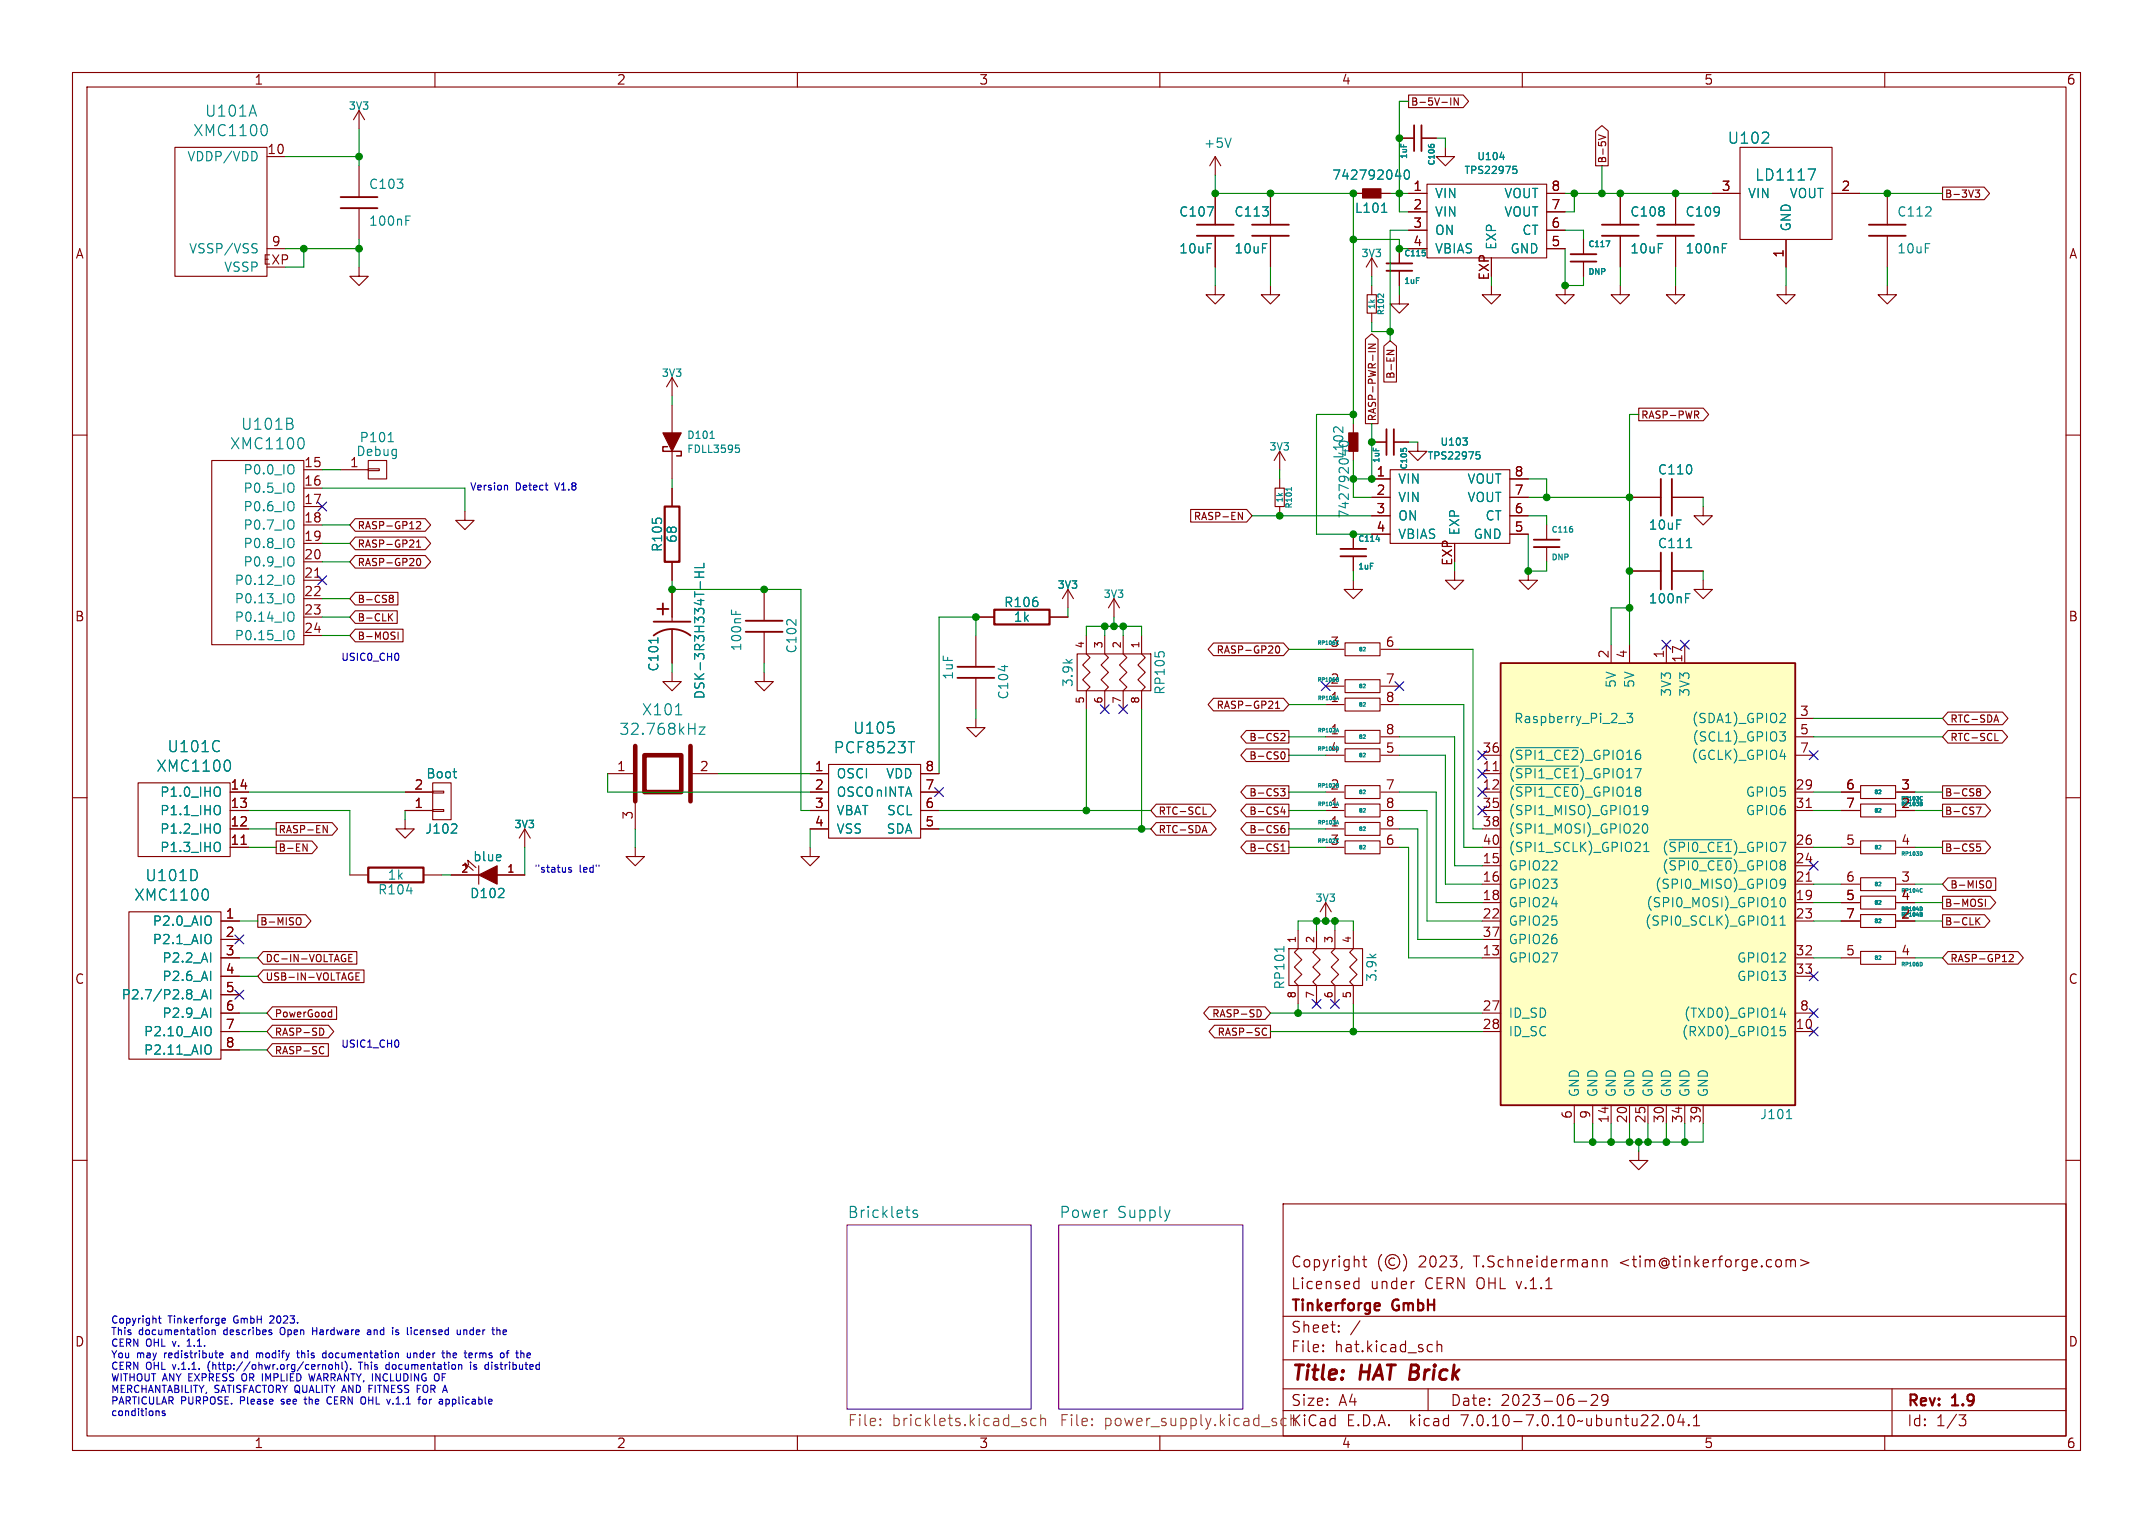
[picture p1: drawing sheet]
<svg xmlns="http://www.w3.org/2000/svg" width="297mm" height="210mm" viewBox="0 0 297 210" stroke-linecap="round" stroke-linejoin="round" font-family="sans-serif">
<defs><g id="words">
<g font-size="2.8" fill="#840000">
<text x="90" y="85.2">+</text>
<text x="178" y="190.9">Title:</text>
<text x="187.7" y="190.9">HAT Brick</text>
</g>
<g font-size="2.1" fill="#008484">
<text x="28.2" y="16.3">U101A</text>
<text x="26.6" y="19">XMC1100</text>
<text x="238.2" y="20">U102</text>
<text x="242" y="25.1">LD1117</text>
<text x="33.2" y="59.5">U101B</text>
<text x="31.6" y="62.2">XMC1100</text>
<text x="85.3" y="101.5">32.768kHz</text>
<text x="88.5" y="98.9">X101</text>
<text x="117.6" y="101.4">U105</text>
<text x="21.5" y="106.6">XMC1100</text>
<text x="23" y="103.9">U101C</text>
<text x="114.9" y="104.1">PCF8523T</text>
<text x="18.4" y="124.4">XMC1100</text>
<text x="20" y="121.7">U101D</text>
<text x="116.8" y="168.1">Bricklets</text>
<text x="146" y="168.1">Power</text>
<text x="154.1" y="168.1">Supply</text>
</g>
<g font-size="2.1" fill="#840000">
<text x="178" y="178">Licensed</text>
<text x="178" y="175">Copyright</text>
<text x="189" y="178">under</text>
<text x="195.7" y="175">2023,</text>
<text x="196.6" y="178">CERN OHL v.1.1</text>
<text x="203.5" y="175">T.Schneidermann</text>
<text x="223.7" y="175">&lt;tim@tinkerforge.com&gt;</text>
<text x="178" y="184">Sheet:</text>
<text x="178" y="181.2">Tinkerforge</text>
<text x="192.2" y="181.2">GmbH</text>
<text x="178" y="186.7">File:</text>
<text x="184.1" y="186.7">hat.kicad_sch</text>
<text x="178" y="194.1">Size:</text>
<text x="184.7" y="194.1">A4</text>
<text x="185.7" y="196.9">E.D.A.</text>
<text x="194.6" y="196.9">kicad</text>
<text x="200" y="194.1">Date:</text>
<text x="201.8" y="196.9">7.0.10-7.0.10~ubuntu22.04.1</text>
<text x="207" y="194.1">2023-06-29</text>
<text x="263" y="194.3">Rev:</text>
<text x="263" y="196.9">Id:</text>
<text x="267.1" y="196.9">1/3</text>
<text x="269.4" y="194.3">1.9</text>
</g>
<g font-size="2.1" fill="#848400">
<text x="116.8" y="197">File:</text>
<text x="123" y="197">bricklets.kicad_sch</text>
<text x="146" y="197">File:</text>
<text x="152.2" y="197">power_supply.kicad_sch</text>
<text x="178" y="196.9">KiCad</text>
</g>
<g font-size="1.8" fill="#840000">
<text x="35" y="11.9">1</text>
<text x="85" y="11.9">2</text>
<text x="135" y="11.9">3</text>
<text x="185" y="11.9">4</text>
<text x="235" y="11.9">5</text>
<text x="285" y="11.9">6</text>
<text x="36.8" y="21.3">10</text>
<text x="194.9" y="26.4">1</text>
<text x="194.9" y="29">2</text>
<text x="213.9" y="29">7</text>
<text x="213.9" y="26.4">8</text>
<text x="237.4" y="26.4">3</text>
<text x="253.9" y="26.4">2</text>
<text x="10.3" y="35.9">A</text>
<text x="37.4" y="34">9</text>
<text x="194.9" y="31.5">3</text>
<text x="194.9" y="34">4</text>
<text x="213.9" y="34">5</text>
<text x="213.9" y="31.5">6</text>
<text x="246.1" y="35.6" transform="rotate(-90 246.1 35.6)">1</text>
<text x="285.3" y="35.9">A</text>
<text x="36.2" y="36.6">EXP</text>
<text x="205.5" y="38.7" transform="rotate(-90 205.5 38.7)">EXP</text>
<text x="41.9" y="64.5">15</text>
<text x="48.2" y="64.5">1</text>
<text x="189.8" y="65.8">1</text>
<text x="208.8" y="65.8">8</text>
<text x="41.9" y="67.1">16</text>
<text x="41.9" y="69.6">17</text>
<text x="189.8" y="68.3">2</text>
<text x="189.8" y="70.9">3</text>
<text x="208.8" y="70.9">6</text>
<text x="208.8" y="68.3">7</text>
<text x="41.9" y="72.1">18</text>
<text x="41.9" y="74.7">19</text>
<text x="41.9" y="77.2">20</text>
<text x="189.8" y="73.4">4</text>
<text x="208.8" y="73.4">5</text>
<text x="41.9" y="79.8">21</text>
<text x="41.9" y="82.3">22</text>
<text x="200.4" y="78.1" transform="rotate(-90 200.4 78.1)">EXP</text>
<text x="10.3" y="85.9">B</text>
<text x="41.9" y="84.8">23</text>
<text x="41.9" y="87.4">24</text>
<text x="191.1" y="89.3">6</text>
<text x="285.3" y="85.9">B</text>
<text x="191.1" y="94.4">7</text>
<text x="222" y="90.9" transform="rotate(-90 222 90.9)">2</text>
<text x="224.5" y="90.9" transform="rotate(-90 224.5 90.9)">4</text>
<text x="229.6" y="90.9" transform="rotate(-90 229.6 90.9)">1</text>
<text x="232.2" y="91.5" transform="rotate(-90 232.2 91.5)">17</text>
<text x="191.1" y="101.3">8</text>
<text x="191.1" y="96.9">8</text>
<text x="248.2" y="98.8">3</text>
<text x="248.2" y="101.3">5</text>
<text x="85" y="106.4">1</text>
<text x="96.4" y="106.4">2</text>
<text x="112.3" y="106.4">1</text>
<text x="127.6" y="106.4">8</text>
<text x="191.1" y="103.9">5</text>
<text x="204.4" y="106.4">11</text>
<text x="204.4" y="103.9">36</text>
<text x="248.2" y="103.9">7</text>
<text x="31.7" y="111.5">13</text>
<text x="31.7" y="109">14</text>
<text x="57.1" y="111.5">1</text>
<text x="57.1" y="109">2</text>
<text x="87.4" y="113.1" transform="rotate(-90 87.4 113.1)">3</text>
<text x="112.3" y="109">2</text>
<text x="112.3" y="111.5">3</text>
<text x="127.6" y="111.5">6</text>
<text x="127.6" y="109">7</text>
<text x="191.1" y="111.5">8</text>
<text x="191.1" y="109">7</text>
<text x="204.4" y="109">12</text>
<text x="204.4" y="111.5">35</text>
<text x="247.6" y="109">29</text>
<text x="247.6" y="111.5">31</text>
<text x="254.6" y="109">6</text>
<text x="254.6" y="111.5">7</text>
<text x="262.2" y="109">3</text>
<text x="262.2" y="111.5">2</text>
<text x="31.7" y="116.6">11</text>
<text x="31.7" y="114">12</text>
<text x="112.3" y="114">4</text>
<text x="127.6" y="114">5</text>
<text x="191.1" y="114">8</text>
<text x="191.1" y="116.6">6</text>
<text x="204.4" y="119.1">15</text>
<text x="204.4" y="114">38</text>
<text x="204.4" y="116.6">40</text>
<text x="247.6" y="119.1">24</text>
<text x="247.6" y="116.6">26</text>
<text x="254.6" y="116.6">5</text>
<text x="262.2" y="116.6">4</text>
<text x="204.4" y="121.7">16</text>
<text x="204.4" y="124.2">18</text>
<text x="247.6" y="124.2">19</text>
<text x="247.6" y="121.7">21</text>
<text x="254.6" y="121.7">6</text>
<text x="254.6" y="124.2">5</text>
<text x="262.2" y="121.7">3</text>
<text x="262.2" y="124.2">4</text>
<text x="31" y="126.7">1</text>
<text x="31" y="129.3">2</text>
<text x="31" y="131.8">3</text>
<text x="204.4" y="131.8">13</text>
<text x="204.4" y="126.7">22</text>
<text x="204.4" y="129.3">37</text>
<text x="247.6" y="126.7">23</text>
<text x="247.6" y="131.8">32</text>
<text x="254.6" y="126.7">7</text>
<text x="254.6" y="131.8">5</text>
<text x="262.2" y="131.8">4</text>
<text x="10.3" y="135.9">C</text>
<text x="31" y="134.4">4</text>
<text x="31" y="136.9">5</text>
<text x="247.6" y="134.4">33</text>
<text x="285.3" y="135.9">C</text>
<text x="31" y="139.4">6</text>
<text x="31" y="142">7</text>
<text x="204.4" y="139.4">27</text>
<text x="204.4" y="142">28</text>
<text x="247.6" y="142">10</text>
<text x="248.2" y="139.4">8</text>
<text x="31" y="144.5">8</text>
<text x="216.9" y="154.4" transform="rotate(-90 216.9 154.4)">6</text>
<text x="219.5" y="154.4" transform="rotate(-90 219.5 154.4)">9</text>
<text x="222" y="155" transform="rotate(-90 222 155)">14</text>
<text x="224.5" y="155" transform="rotate(-90 224.5 155)">20</text>
<text x="227.1" y="155" transform="rotate(-90 227.1 155)">25</text>
<text x="229.6" y="155" transform="rotate(-90 229.6 155)">30</text>
<text x="232.2" y="155" transform="rotate(-90 232.2 155)">34</text>
<text x="234.7" y="155" transform="rotate(-90 234.7 155)">39</text>
<text x="10.3" y="185.9">D</text>
<text x="285.3" y="185.9">D</text>
<text x="35" y="199.9">1</text>
<text x="85" y="199.9">2</text>
<text x="135" y="199.9">3</text>
<text x="185" y="199.9">4</text>
<text x="235" y="199.9">5</text>
<text x="285" y="199.9">6</text>
</g>
<g font-size="1.8" fill="#008484">
<text x="25.8" y="22.5">VDDP/VDD</text>
<text x="166" y="20.6">+5V</text>
<text x="50.8" y="26.3">C103</text>
<text x="183.7" y="25">742792040</text>
<text x="186.8" y="29.6">L101</text>
<text x="197.9" y="27.5">VIN</text>
<text x="207.4" y="27.5">VOUT</text>
<text x="241" y="27.5">VIN</text>
<text x="246.8" y="27.5">VOUT</text>
<text x="26" y="35.2">VSSP/VSS</text>
<text x="50.8" y="31.3">100nF</text>
<text x="162.6" y="30.1">C107</text>
<text x="162.6" y="35.2">10uF</text>
<text x="170.2" y="30.1">C113</text>
<text x="170.2" y="35.2">10uF</text>
<text x="197.9" y="30.1">VIN</text>
<text x="197.9" y="32.6">ON</text>
<text x="197.9" y="35.2">VBIAS</text>
<text x="206.6" y="34.5" transform="rotate(-90 206.6 34.5)">EXP</text>
<text x="207.4" y="30.1">VOUT</text>
<text x="208.3" y="35.2">GND</text>
<text x="209.9" y="32.6">CT</text>
<text x="224.8" y="30.1">C108</text>
<text x="224.8" y="35.2">10uF</text>
<text x="232.4" y="30.1">C109</text>
<text x="232.4" y="35.2">100nF</text>
<text x="247.2" y="32" transform="rotate(-90 247.2 32)">GND</text>
<text x="261.6" y="30.1">C112</text>
<text x="261.6" y="35.2">10uF</text>
<text x="30.8" y="37.7">VSSP</text>
<text x="33.5" y="65.6">P0.0_IO</text>
<text x="49.1" y="63.1">Debug</text>
<text x="49.5" y="61.2">P101</text>
<text x="185.5" y="63.4" transform="rotate(-90 185.5 63.4)">L102</text>
<text x="228.6" y="65.6">C110</text>
<text x="33.5" y="68.2">P0.5_IO</text>
<text x="33.5" y="70.7">P0.6_IO</text>
<text x="192.8" y="66.9">VIN</text>
<text x="192.8" y="69.4">VIN</text>
<text x="192.8" y="72">ON</text>
<text x="202.3" y="69.4">VOUT</text>
<text x="202.3" y="66.9">VOUT</text>
<text x="204.8" y="72">CT</text>
<text x="33.5" y="73.3">P0.7_IO</text>
<text x="33.5" y="75.8">P0.8_IO</text>
<text x="91.5" y="76.2" transform="rotate(-90 91.5 76.2)">R105</text>
<text x="93.6" y="75" transform="rotate(-90 93.6 75)">68</text>
<text x="192.8" y="74.5">VBIAS</text>
<text x="201.5" y="73.9" transform="rotate(-90 201.5 73.9)">EXP</text>
<text x="203.2" y="74.5">GND</text>
<text x="227.3" y="73.3">10uF</text>
<text x="228.6" y="75.8">C111</text>
<text x="32.3" y="80.9">P0.12_IO</text>
<text x="32.3" y="83.4">P0.13_IO</text>
<text x="33.5" y="78.3">P0.9_IO</text>
<text x="138.4" y="83.9">R106</text>
<text x="227.3" y="83.4">100nF</text>
<text x="32.3" y="86">P0.14_IO</text>
<text x="32.3" y="88.5">P0.15_IO</text>
<text x="102.5" y="89.9" transform="rotate(-90 102.5 89.9)">100nF</text>
<text x="139.7" y="86">1k</text>
<text x="183.4" y="89.3">3</text>
<text x="91" y="92.7" transform="rotate(-90 91 92.7)">C101</text>
<text x="110.1" y="90.2" transform="rotate(-90 110.1 90.2)">C102</text>
<text x="131.7" y="93.8" transform="rotate(-90 131.7 93.8)">1uF</text>
<text x="148.2" y="94.8" transform="rotate(-90 148.2 94.8)">3.9k</text>
<text x="160.9" y="95.9" transform="rotate(-90 160.9 95.9)">RP105</text>
<text x="183.4" y="94.4">2</text>
<text x="223.1" y="95" transform="rotate(-90 223.1 95)">5V</text>
<text x="225.7" y="95" transform="rotate(-90 225.7 95)">5V</text>
<text x="97.4" y="96.5" transform="rotate(-90 97.4 96.5)">DSK-3R3H334T-HL</text>
<text x="139.3" y="96.6" transform="rotate(-90 139.3 96.6)">C104</text>
<text x="183.4" y="101.3">1</text>
<text x="183.4" y="96.9">1</text>
<text x="208.8" y="99.9">Raspberry_Pi_2_3</text>
<text x="230.7" y="96.2" transform="rotate(-90 230.7 96.2)">3V3</text>
<text x="233.3" y="96.2" transform="rotate(-90 233.3 96.2)">3V3</text>
<text x="233.3" y="99.9">(SDA1)_GPIO2</text>
<text x="58.7" y="107.5">Boot</text>
<text x="115.3" y="107.5">OSCI</text>
<text x="122.2" y="107.5">VDD</text>
<text x="183.4" y="103.9">4</text>
<text x="208" y="107.5">(~{SPI1_CE1})_GPIO17</text>
<text x="208" y="105">(~{SPI1_CE2})_GPIO16</text>
<text x="233.2" y="105">(GCLK)_GPIO4</text>
<text x="233.4" y="102.5">(SCL1)_GPIO3</text>
<text x="22" y="112.6">P1.1_IHO</text>
<text x="22" y="110.1">P1.0_IHO</text>
<text x="115.3" y="110.1">OSCOnINTA</text>
<text x="115.3" y="112.6">VBAT</text>
<text x="122.3" y="112.6">SCL</text>
<text x="183.4" y="111.5">1</text>
<text x="183.4" y="109">2</text>
<text x="208" y="110.1">(~{SPI1_CE0})_GPIO18</text>
<text x="208" y="112.6">(SPI1_MISO)_GPIO19</text>
<text x="240.7" y="110.1">GPIO5</text>
<text x="240.7" y="112.6">GPIO6</text>
<text x="22" y="117.7">P1.3_IHO</text>
<text x="22" y="115.2">P1.2_IHO</text>
<text x="58.6" y="115.2">J102</text>
<text x="65.2" y="119">blue</text>
<text x="115.3" y="115.2">VSS</text>
<text x="122.2" y="115.2">SDA</text>
<text x="183.4" y="114">1</text>
<text x="183.4" y="116.6">3</text>
<text x="208" y="115.2">(SPI1_MOSI)_GPIO20</text>
<text x="208" y="117.7">(SPI1_SCLK)_GPIO21</text>
<text x="229.2" y="117.7">(~{SPI0_CE1})_GPIO7</text>
<text x="52.1" y="123.5">R104</text>
<text x="53.4" y="121.5">1k</text>
<text x="64.8" y="124.1">D102</text>
<text x="208" y="120.2">GPIO22</text>
<text x="208" y="122.8">GPIO23</text>
<text x="208" y="125.3">GPIO24</text>
<text x="227" y="125.3">(SPI0_MOSI)_GPIO10</text>
<text x="228.2" y="122.8">(SPI0_MISO)_GPIO9</text>
<text x="229.2" y="120.2">(~{SPI0_CE0})_GPIO8</text>
<text x="21" y="127.9">P2.0_AIO</text>
<text x="21" y="130.4">P2.1_AIO</text>
<text x="208" y="127.9">GPIO25</text>
<text x="208" y="130.4">GPIO26</text>
<text x="226.8" y="127.9">(SPI0_SCLK)_GPIO11</text>
<text x="262.2" y="126.7">2</text>
<text x="22.3" y="132.9">P2.2_AI</text>
<text x="22.3" y="135.5">P2.6_AI</text>
<text x="177.4" y="136.5" transform="rotate(-90 177.4 136.5)">RP101</text>
<text x="190.1" y="135.5" transform="rotate(-90 190.1 135.5)">3.9k</text>
<text x="208" y="132.9">GPIO27</text>
<text x="239.5" y="132.9">GPIO12</text>
<text x="239.5" y="135.5">GPIO13</text>
<text x="16.7" y="138">P2.7/P2.8_AI</text>
<text x="19.8" y="143.1">P2.10_AIO</text>
<text x="22.3" y="140.6">P2.9_AI</text>
<text x="208" y="140.6">ID_SD</text>
<text x="208" y="143.1">ID_SC</text>
<text x="231.9" y="143.1">(RXD0)_GPIO15</text>
<text x="232.2" y="140.6">(TXD0)_GPIO14</text>
<text x="19.8" y="145.6">P2.11_AIO</text>
<text x="218" y="151.4" transform="rotate(-90 218 151.4)">GND</text>
<text x="220.6" y="151.4" transform="rotate(-90 220.6 151.4)">GND</text>
<text x="223.1" y="151.4" transform="rotate(-90 223.1 151.4)">GND</text>
<text x="225.7" y="151.4" transform="rotate(-90 225.7 151.4)">GND</text>
<text x="228.2" y="151.4" transform="rotate(-90 228.2 151.4)">GND</text>
<text x="230.7" y="151.4" transform="rotate(-90 230.7 151.4)">GND</text>
<text x="233.3" y="151.4" transform="rotate(-90 233.3 151.4)">GND</text>
<text x="235.8" y="151.4" transform="rotate(-90 235.8 151.4)">GND</text>
<text x="242.7" y="154.5">J101</text>
</g>
<text font-size="1.8" fill="#008400" x="186.3" y="71.6" transform="rotate(-90 186.3 71.6)">742792040</text>
<g font-size="1.4" fill="#008484">
<text x="48" y="15.3">3V3</text>
<text x="203.7" y="22.3">U104</text>
<text x="201.9" y="24.2">TPS22975</text>
<text x="187.7" y="35.7">3V3</text>
<text x="91.2" y="52.2">3V3</text>
<text x="94.7" y="60.7">D101</text>
<text x="94.7" y="62.7">FDLL3595</text>
<text x="175" y="62.3">3V3</text>
<text x="196.8" y="63.6">TPS22975</text>
<text x="198.6" y="61.7">U103</text>
<text x="145.8" y="81.4">3V3</text>
<text x="152.1" y="82.7">3V3</text>
<text x="70.9" y="114.4">3V3</text>
<text x="181.3" y="124.6">3V3</text>
</g>
<g font-size="1.4" fill="#840000">
<text x="194.6" y="14.8">B-5V-IN</text>
<text x="221.8" y="22.6" transform="rotate(-90 221.8 22.6)">B-5V</text>
<text x="268.2" y="27.5">B-3V3</text>
<text x="192.6" y="52.4" transform="rotate(-90 192.6 52.4)">B-EN</text>
<text x="190" y="58.2" transform="rotate(-90 190 58.2)">RASP-PWR-IN</text>
<text x="226.3" y="57.9">RASP-PWR</text>
<text x="164.5" y="71.9">RASP-EN</text>
<text x="49.3" y="75.7">RASP-GP21</text>
<text x="49.3" y="73.2">RASP-GP12</text>
<text x="49.3" y="78.3">RASP-GP20</text>
<text x="49.3" y="83.3">B-CS8</text>
<text x="49.3" y="88.4">B-MOSI</text>
<text x="49.3" y="85.9">B-CLK</text>
<text x="149.6" y="89.5" transform="rotate(-90 149.6 89.5)">4</text>
<text x="152.1" y="89.5" transform="rotate(-90 152.1 89.5)">3</text>
<text x="154.7" y="89.5" transform="rotate(-90 154.7 89.5)">2</text>
<text x="157.2" y="89.5" transform="rotate(-90 157.2 89.5)">1</text>
<text x="167.7" y="90.3">RASP-GP20</text>
<text x="149.6" y="97.1" transform="rotate(-90 149.6 97.1)">5</text>
<text x="152.1" y="97.1" transform="rotate(-90 152.1 97.1)">6</text>
<text x="154.7" y="97.1" transform="rotate(-90 154.7 97.1)">7</text>
<text x="157.2" y="97.1" transform="rotate(-90 157.2 97.1)">8</text>
<text x="167.7" y="97.9">RASP-GP21</text>
<text x="269" y="99.9">RTC-SDA</text>
<text x="172.2" y="102.4">B-CS2</text>
<text x="172.2" y="104.9">B-CS0</text>
<text x="269" y="102.4">RTC-SCL</text>
<text x="159.7" y="112.6">RTC-SCL</text>
<text x="172.2" y="110">B-CS3</text>
<text x="172.2" y="112.6">B-CS4</text>
<text x="268.2" y="110">B-CS8</text>
<text x="268.2" y="112.6">B-CS7</text>
<text x="38.3" y="117.6">B-EN</text>
<text x="38.3" y="115.1">RASP-EN</text>
<text x="159.7" y="115.1">RTC-SDA</text>
<text x="172.2" y="115.1">B-CS6</text>
<text x="172.2" y="117.6">B-CS1</text>
<text x="268.2" y="117.6">B-CS5</text>
<text x="63.5" y="120.4">2</text>
<text x="69.9" y="120.4">1</text>
<text x="268.2" y="125.3">B-MOSI</text>
<text x="269" y="122.7">B-MISO</text>
<text x="35.8" y="127.8">B-MISO</text>
<text x="178.8" y="130.2" transform="rotate(-90 178.8 130.2)">1</text>
<text x="181.4" y="130.2" transform="rotate(-90 181.4 130.2)">2</text>
<text x="183.9" y="130.2" transform="rotate(-90 183.9 130.2)">3</text>
<text x="186.4" y="130.2" transform="rotate(-90 186.4 130.2)">4</text>
<text x="268.2" y="127.8">B-CLK</text>
<text x="36.6" y="135.4">USB-IN-VOLTAGE</text>
<text x="36.6" y="132.9">DC-IN-VOLTAGE</text>
<text x="178.8" y="137.8" transform="rotate(-90 178.8 137.8)">8</text>
<text x="181.4" y="137.8" transform="rotate(-90 181.4 137.8)">7</text>
<text x="183.9" y="137.8" transform="rotate(-90 183.9 137.8)">6</text>
<text x="186.4" y="137.8" transform="rotate(-90 186.4 137.8)">5</text>
<text x="269" y="132.9">RASP-GP12</text>
<text x="37.8" y="140.5">PowerGood</text>
<text x="37.8" y="143">RASP-SD</text>
<text x="167.1" y="140.5">RASP-SD</text>
<text x="167.8" y="143">RASP-SC</text>
<text x="37.8" y="145.6">RASP-SC</text>
</g>
<g font-size="1.4" fill="#0000c2">
<text x="64.8" y="67.7">Version</text>
<text x="71.2" y="67.7">Detect</text>
<text x="76.8" y="67.7">V1.8</text>
<text x="47" y="91.2">USIC0_CH0</text>
<text x="73.7" y="120.4">&quot;status</text>
<text x="80" y="120.4">led&quot;</text>
<text x="47" y="144.5">USIC1_CH0</text>
<text x="15.2" y="182.6">Copyright</text>
<text x="15.2" y="184.2">This</text>
<text x="15.2" y="185.8">CERN</text>
<text x="19.2" y="184.2">documentation</text>
<text x="20.2" y="185.8">OHL</text>
<text x="23.2" y="182.6">Tinkerforge</text>
<text x="24.1" y="185.8">v.</text>
<text x="26.3" y="185.8">1.1.</text>
<text x="31.1" y="184.2">describes</text>
<text x="32.5" y="182.6">GmbH</text>
<text x="37.7" y="182.6">2023.</text>
<text x="39.1" y="184.2">Open</text>
<text x="43.8" y="184.2">Hardware</text>
<text x="51.7" y="184.2">and</text>
<text x="55.4" y="184.2">is</text>
<text x="57.7" y="184.2">licensed</text>
<text x="64.8" y="184.2">under</text>
<text x="70" y="184.2">the</text>
<text x="15.2" y="187.4">You</text>
<text x="15.2" y="189">CERN</text>
<text x="15.2" y="190.5">WITHOUT ANY EXPRESS</text>
<text x="18.9" y="187.4">may</text>
<text x="20.2" y="189">OHL</text>
<text x="22.9" y="187.4">redistribute</text>
<text x="24.1" y="189">v.1.1.</text>
<text x="29.1" y="189">(http://ohwr.org/cernohl).</text>
<text x="32.4" y="187.4">and</text>
<text x="33.8" y="190.5">OR</text>
<text x="36.1" y="187.4">modify</text>
<text x="36.9" y="190.5">IMPLIED</text>
<text x="42" y="187.4">this</text>
<text x="43.7" y="190.5">WARRANTY, INCLUDING</text>
<text x="45.8" y="187.4">documentation</text>
<text x="50.3" y="189">This</text>
<text x="54.2" y="189">documentation</text>
<text x="57.7" y="187.4">under</text>
<text x="62.8" y="187.4">the</text>
<text x="66.1" y="189">is</text>
<text x="66.2" y="187.4">terms</text>
<text x="68.4" y="189">distributed</text>
<text x="71.3" y="187.4">of</text>
<text x="15.2" y="192.1">MERCHANTABILITY,</text>
<text x="15.2" y="193.7">PARTICULAR</text>
<text x="15.2" y="195.3">conditions</text>
<text x="25" y="193.7">PURPOSE.</text>
<text x="29.6" y="192.1">SATISFACTORY QUALITY AND</text>
<text x="33.4" y="193.7">Please</text>
<text x="39.3" y="193.7">see</text>
<text x="42.8" y="193.7">the</text>
<text x="46.1" y="193.7">CERN</text>
<text x="51" y="193.7">OHL</text>
<text x="51.6" y="192.1">FITNESS</text>
<text x="54.9" y="193.7">v.1.1</text>
<text x="58.5" y="192.1">FOR</text>
<text x="59.5" y="193.7">for</text>
<text x="62.6" y="193.7">applicable</text>
</g>
<g font-size="1.1" fill="#008484">
<text x="194.3" y="22" transform="rotate(-90 194.3 22)">1uF</text>
<text x="198.1" y="22.9" transform="rotate(-90 198.1 22.9)">C106</text>
<text x="193.6" y="35.5">C115</text>
<text x="219" y="34.3">C117</text>
<text x="193.6" y="39.4">1uF</text>
<text x="219" y="38.1">DNP</text>
<text x="189.9" y="42.8" transform="rotate(-90 189.9 42.8)">1k</text>
<text x="191.1" y="43.6" transform="rotate(-90 191.1 43.6)">R102</text>
<text x="190.5" y="64" transform="rotate(-90 190.5 64)">1uF</text>
<text x="194.3" y="64.9" transform="rotate(-90 194.3 64.9)">C105</text>
<text x="177.2" y="69.4" transform="rotate(-90 177.2 69.4)">1k</text>
<text x="178.4" y="70.2" transform="rotate(-90 178.4 70.2)">R101</text>
<text x="187.2" y="74.9">C114</text>
<text x="213.9" y="73.6">C116</text>
<text x="213.9" y="77.5">DNP</text>
<text x="187.2" y="78.7">1uF</text>
</g>
<g font-size=".7" fill="#008484">
<text x="181.6" y="89.1">RP106C</text>
<text x="187.3" y="90">82</text>
<text x="181.6" y="94.2">RP106B</text>
<text x="187.3" y="95.1">82</text>
<text x="181.7" y="101.2">RP102A</text>
<text x="181.7" y="96.7">RP106A</text>
<text x="187.3" y="97.6">82</text>
<text x="181.6" y="103.7">RP102D</text>
<text x="187.3" y="104.6">82</text>
<text x="187.3" y="102">82</text>
<text x="181.6" y="108.8">RP102B</text>
<text x="181.7" y="111.3">RP104A</text>
<text x="181.7" y="113.9">RP103A</text>
<text x="187.3" y="112.2">82</text>
<text x="187.3" y="109.7">82</text>
<text x="258.5" y="109.7">82</text>
<text x="258.5" y="112.2">82</text>
<text x="262.2" y="110.6">RP103C</text>
<text x="262.2" y="111.3">RP103B</text>
<text x="181.6" y="116.4">RP102C</text>
<text x="187.3" y="114.7">82</text>
<text x="187.3" y="117.3">82</text>
<text x="258.5" y="117.3">82</text>
<text x="262.2" y="118.2">RP103D</text>
<text x="258.5" y="122.4">82</text>
<text x="258.5" y="124.9">82</text>
<text x="262.2" y="123.3">RP104C</text>
<text x="262.2" y="125.8">RP104D</text>
<text x="258.5" y="127.4">82</text>
<text x="262.2" y="126.6">RP104B</text>
<text x="258.5" y="132.5">82</text>
<text x="262.2" y="133.4">RP106D</text>
</g>
</g></defs>
<g fill="none" stroke="#840000" stroke-width=".15">
<path d="M10 10h277v190h-277zM12 12h273v186h-273zM49.5 15.2v2.6M49.5 15.2l-.7 1.3M49.5 15.2l.8 1.3M60 10v2M110 10v2M160 10v2M193 19.1h2M194.3 13.1h7.5l.8 .9-.8 .8h-7.5zM196.1 19.1h2M200.1 13.5v1"/>
<path d="M201.2 13.5v1l-.6-1v1M210 10v2M220.1 18.1l.9-.8 .8 .8v4.8h-1.7zM220.5 18.6l1 .3-1 .4M260 10v2M24.1 20.3h12.7v17.8h-12.7zM36.8 34.3h2.6M36.8 21.6h2.6M49.5 36.8v1.3h1.3l-1.3 1.3-1.2-1.3h1.2M49.5 22.9v4.3M49.5 28.7v4.3M167.6 39.4v1.2h1.3l-1.3 1.3-1.2-1.3h1.2"/>
<path d="M167.6 21.6l-.7 1.3M167.6 21.6v2.5M167.6 26.7v4.3M167.6 32.5v4.3M167.6 21.6l.8 1.3M175.3 39.4v1.2h1.2l-1.2 1.3-1.3-1.3h1.3M175.3 26.7v4.3M175.3 32.5v4.3M186.7 26.7h1.3M189.2 35.6l-.7 1.2M189.2 35.6v2.5M189.2 39.4v1.2"/>
<path d="M189.2 35.6l.8 1.2M190.5 26.7h1.3M193 34.3v2M193 37.4v2M194.3 26.7h2.5M194.3 29.2h2.5M194.3 31.8h2.5M194.3 34.3h2.5M196.8 25.4h16.6v10.2h-16.6zM199.4 20.3v1.3h1.3l-1.3 1.3-1.3-1.3h1.3M205.7 39.4v1.2h1.3l-1.3 1.3-1.2-1.3h1.2M213.4 26.7h2.5"/>
<path d="M213.4 29.2h2.5M213.4 31.8h2.5M213.4 34.3h2.5M215.9 39.4v1.2h1.3l-1.3 1.3-1.3-1.3h1.3M218.4 33v2M218.4 36.1v2M223.5 39.4v1.2h1.3l-1.3 1.3-1.3-1.3h1.3M223.5 26.7v4.3M223.5 32.5v4.3M231.1 39.4v1.2h1.3l-1.3 1.3-1.2-1.3h1.2M231.1 26.7v4.3M231.1 32.5v4.3"/>
<path d="M236.2 26.7h3.8M240 20.3h12.7v12.7h-12.7zM246.4 39.4v1.2h1.2l-1.2 1.3-1.3-1.3h1.3M246.4 33v3.8M252.7 26.7h3.8M260.3 39.4v1.2h1.3l-1.3 1.3-1.2-1.3h1.2M260.3 26.7v4.3M260.3 32.5v4.3M268 25.8h5.7l.8 .9-.8 .8h-5.7zM272.5 26.2h.6l-.3 .4 .2 .1v.4l-.1 .1-.4-.1M10 60h2M92.7 52.1v2.5"/>
<path d="M92.7 55.9v3.8M92.7 52.1l-.8 1.2M92.7 52.1l.8 1.2M186.7 58.4v1.3M188.4 46.8l.8-.8 .9 .8v11.6h-1.7zM188.6 40.6h1.3v2.6h-1.3zM188.8 48.5h1M188.8 47.5h1l-1 .5h1M189.2 43.2v1.3M190.9 47.7l.9-.7 .8 .7v5h-1.7zM191.3 48.3h1l-1 .6M193 40.6v1.3h1.3l-1.3 1.3-1.2-1.3h1.2"/>
<path d="M226.1 56.3h8.9l.7 .9-.7 .8h-8.9zM234 57.2l.3 .5M234.1 56.7l.2 .2v.2l-.2 .1M285 60h2M29.2 63.5h12.7v25.4h-12.7zM41.9 64.8h2.5M41.9 67.3h2.5M41.9 69.9h2.5M41.9 72.4h2.5M41.9 74.9h2.5M41.9 77.5h2.5M43.4 79.6h.7"/>
<path d="M47 64.8h3.8M49 76.6h9.7l.7 .9-.7 .8h-9.7l-.7-.8zM49 74.1h9.7l.7 .8-.7 .9h-9.7l-.7-.9zM49 71.5h9.7l.7 .9-.7 .9h-9.7l-.7-.9zM50.8 64.6h1.5v.3h-1.5zM50.8 63.5h2.5v2.5h-2.5zM57.5 72l.3-.1 .2 .3-.6 .7h.6M57.5 75.5h.5M57.5 74.7l.2-.2v1M57.6 77h.1a.53 .53 0 0 1 .3 .5 .53 .53 0 0 1-.3 .5 .66 .66 0 0 1-.1-1zM64.1 70.5v1.3h1.3l-1.3 1.2-1.2-1.2h1.2M92.7 62.2v3.8"/>
<path d="M92.7 67.3v2.6M92.7 77.5v2.5M164.2 70.3h7.8l.7 .8-.7 .9h-7.8zM170.8 70.7l.6 .9v-.9M175.9 67.3h1.3v2.6h-1.3zM176.5 62.2v2.6M176.5 66v1.3M176.5 69.9v1.2M176.5 62.2l-.7 1.3M176.5 62.2l.8 1.3M186.7 73.7v2M186.7 76.7v2"/>
<path d="M189.2 61h2M189.2 68.6h2.6M189.2 66h2.6M189.2 71.1h2.6M189.2 73.7h2.6M191.8 64.8h16.5v10.1h-16.5zM192.3 61h2M195.6 61v1.2h1.2l-1.2 1.3-1.3-1.3h1.3M200.7 78.7v1.3h1.2l-1.2 1.3-1.3-1.3h1.3M208.3 68.6h2.5M208.3 66h2.5M208.3 71.1h2.5"/>
<path d="M208.3 73.7h2.5M210.8 78.7v1.3h1.3l-1.3 1.3-1.3-1.3h1.3M213.4 72.4v2M213.4 75.5v2M224.8 78.7h4.3M224.8 68.6h4.3M230.6 78.7h4.3M230.6 68.6h4.3M234.9 69.9v1.2h1.3l-1.3 1.3-1.2-1.3h1.2M41.9 85.1h2.5M41.9 80h2.5M41.9 82.6h2.5"/>
<path d="M41.9 87.6h2.5M49 86.8h6.6v1.7h-6.6l-.7-.9zM49 84.2h5.8v1.8h-5.8l-.7-.9zM49 81.7h5.9v1.7h-5.9l-.7-.8zM53.7 85l.5 .6M53.7 82.4l.2 .1M53.7 82.2l.2-.1 .3 .1 .1 .1-.2 .2M53.9 82.5h.2M53.9 82.5l-.2 .1M54.1 82.5l.2 .2-.1 .3-.1 .1-.4-.1M54.2 84.6l-.6 .6M54.9 87.2v1"/>
<path d="M92.7 81.3v4.3M92.7 92.7v1.3h1.3l-1.3 1.3-1.3-1.3h1.3M92.7 86.9v4.5M105.4 92.7v1.3h1.3l-1.3 1.3-1.3-1.3h1.3M105.4 81.3v4.3M105.4 87.1v4.3M134.6 99.1v1.2h1.3l-1.3 1.3-1.3-1.3h1.3M134.6 87.6v4.3M134.6 93.5v4.3M134.6 85.1h2.6M144.8 85.1h2.5M147.3 81.3l-.7 1.3"/>
<path d="M147.3 81.3v2.5M147.3 81.3l.8 1.3M148.6 90.2h10.1v5.1h-10.1zM149.9 87.6v2.6l.5 .5-1 1 1 1-1 1 1 1-.5 .6v2.5M152.4 87.6v2.6l.5 .5-1 1 1 1-1 1 1 1-.5 .6v2.5M153.7 82.6l-.8 1.2M153.7 82.6v2.5M153.7 82.6l.7 1.2M154.9 87.6v2.6l.5 .5-1 1 1 1-1 1 1 1-.5 .6v2.5M157.5 87.6v2.6l.5 .5-1 1 1 1-1 1 1 1-.5 .6v2.5M167.4 96.3h9.7l.7 .9-.7 .8h-9.7l-.7-.8zM167.4 88.7h9.7l.7 .8-.7 .9h-9.7l-.7-.9z"/>
<path d="M176 97.7h.5M176 97l.2-.3v1M176.1 89.1h.1a.53 .53 0 0 1 .3 .5 .53 .53 0 0 1-.3 .5 .66 .66 0 0 1-.1-1zM182.9 97.2h2.5M182.9 94.6h2.5M182.9 89.5h2.5M185.5 96.3h4.9v1.7h-4.9zM185.5 93.7h4.9v1.8h-4.9zM185.5 88.6h4.9v1.8h-4.9zM186.7 80v1.3h1.3l-1.3 1.3-1.3-1.3h1.3M190.5 97.2h2.5M190.5 94.6h2.5"/>
<path d="M190.5 89.5h2.5M222.2 88.9v2.5M224.8 88.9v2.5M229.9 88.9v2.5M232.4 88.9v2.5M234.9 80v1.3h1.3l-1.3 1.3-1.2-1.3h1.2M247.6 99.1h2.6M268.7 98.2h7.6l.7 .9-.7 .8h-7.6l-.7-.8zM275.1 99.3h.5M275.4 98.6l.3 1M10 110h2M19 108h12.7v10.1h-12.7z"/>
<path d="M31.7 111.8h2.6M31.7 109.2h2.6M31.7 116.8h2.6M31.7 114.3h2.6M33.3 116.4h.7M38.1 116h4.9l.8 .8-.8 .9h-4.9zM38.1 113.4h7.7l.8 .9-.8 .9h-7.7zM41.8 116.4l.6 1v-1M44.6 113.8l.5 1v-1M55.9 113v1.3h1.2l-1.2 1.3-1.3-1.3h1.3M55.9 111.8h3.8M55.9 109.2h3.8"/>
<path d="M59.7 109.1h1.5v.2h-1.5zM59.7 111.6h1.5v.3h-1.5zM59.7 108h2.5v5h-2.5zM64.3 119.6l-.2-.6 1.2 1M64.6 119.3l-.1-.7 1.2 1M66 119.4v2.5M72.4 114.3l-.8 1.3M72.4 114.3v2.5M72.4 114.3l.8 1.3M83.8 106.7h3.8M87.6 116.8v1.3h1.3l-1.3 1.3-1.2-1.3h1.2M87.6 110.5v3.8"/>
<path d="M95.2 106.7h3.9M111.8 116.8v1.3h1.2l-1.2 1.3-1.3-1.3h1.3M111.8 111.8h2.5M111.8 106.7h2.5M111.8 109.2h2.5M111.8 114.3h2.5M114.3 105.4h12.7v10.2h-12.7zM127 111.8h2.5M127 106.7h2.5M127 109.2h2.5M127 114.3h2.5M159.5 110.9h7.5l.7 .9-.7 .8h-7.5l-.8-.8z"/>
<path d="M159.5 113.4h7.5l.8 .9-.8 .9h-7.5l-.8-.9zM165.9 114.5h.5M166 112.3h.4M166.2 113.8l.3 1M171.9 100.7h5.9v1.8h-5.9l-.7-.9zM171.9 103.3h5.9v1.7h-5.9l-.7-.9zM171.9 108.4h5.9v1.7h-5.9l-.7-.9zM171.9 110.9h5.9v1.7h-5.9l-.7-.8zM171.9 113.4h5.9v1.8h-5.9l-.7-.9zM171.9 116h5.9v1.7h-5.9l-.7-.9zM176.7 108.8h.6l-.4 .3 .3 .1v.4l-.1 .1h-.4M176.7 101.2l.4-.1 .2 .3-.6 .7h.6"/>
<path d="M176.7 117.4h.6M176.7 116.7l.3-.3v1M176.8 103.8l.1-.1a.53 .53 0 0 1 .4 .5 .53 .53 0 0 1-.4 .5l-.1-.1-.1-.3zM176.9 111.2l-.2 .8h.6M177.2 113.8l-.3 .1a.67 .67 0 0 0 0 .9l.3-.1 .1-.3-.2-.2-.3 .1-.1 .1M177.2 111.6v.7M182.9 111.8h2.5M182.9 109.2h2.5M182.9 116.8h2.5M182.9 104.1h2.5M182.9 114.3h2.5M182.9 101.6h2.5"/>
<path d="M185.5 110.9h4.9v1.7h-4.9zM185.5 103.3h4.9v1.7h-4.9zM185.5 100.7h4.9v1.8h-4.9zM185.5 113.4h4.9v1.8h-4.9zM185.5 116h4.9v1.7h-4.9zM185.5 108.3h4.9v1.8h-4.9zM190.5 111.8h2.5M190.5 109.2h2.5M190.5 116.8h2.5M190.5 104.1h2.5M190.5 114.3h2.5M190.5 101.6h2.5"/>
<path d="M204.5 111.8h2.5M204.5 106.7h2.5M204.5 109.2h2.5M204.5 119.4h2.5M204.5 116.8h2.5M204.5 104.1h2.5M204.5 114.3h2.5M206 106.3h.7M247.6 111.8h2.6M247.6 109.2h2.6M247.6 119.4h2.6M247.6 116.8h2.6"/>
<path d="M247.6 104.1h2.6M247.6 101.6h2.6M249.2 111.3h.7M254 111.8h2.5M254 109.2h2.5M254 116.8h2.5M256.7 108.3h4.8v1.8h-4.8zM256.7 110.9h4.8v1.7h-4.8zM256.7 116h4.8v1.7h-4.8zM261.6 111.8h2.6M261.6 109.2h2.6M261.6 116.8h2.6"/>
<path d="M268 116h5.9l.7 .8-.7 .9h-5.9zM268 108.4h5.9l.7 .8-.7 .9h-5.9zM268 110.9h5.9l.7 .9-.7 .8h-5.9zM268.7 100.7h7.5l.7 .9-.7 .9h-7.5l-.7-.9zM272.6 111.3h.7l-.5 1M272.7 116.4h.5M272.7 116.8l.3-.1 .2 .2-.1 .4h-.4M272.7 108.8h.1h.4v.2l-.2 .2M272.7 109.1l.1 .1M272.8 109.2h.2M272.8 109.2l-.1 .1M273 109.2l.2 .2v.2l-.2 .1-.3-.1"/>
<path d="M275.2 102.1h.5M285 110h2M17.8 125.7h12.7v20.4h-12.7zM30.5 132.1h2.5M30.5 127h2.5M30.5 139.7h2.5M30.5 134.6h2.5M30.5 129.5h2.5M30.5 137.2h2.5M35.6 126.1h6.6l.7 .9-.7 .9h-6.6zM36.3 133.8h13.9v1.7h-13.9l-.7-.9zM36.3 131.2h12.9v1.7h-12.9l-.7-.8z"/>
<path d="M37.6 138.8h8.8v1.8h-8.8l-.8-.9zM41.1 126.5a.33 .33 0 0 1 .4 .4v.3a.33 .33 0 0 1-.4 .3M45.5 139.6h.3M45.8 139.2v1M48.1 132.1h.3M48.3 120.7h2.5M48.5 134.7h.2v.3l-.2 .1M48.5 134.2h.1M48.6 131.6h-.5v1h.5M49.1 134.6h.3M49.6 134.2h-.5v.9h.5M58.4 120.7h2.6"/>
<path d="M62.2 120.7h3.8M68.6 120.7h3.8M166.8 138.8h7.7l.8 .9-.8 .9h-7.7l-.8-.9zM173.4 139.2a.5 .5 0 0 1 .6 .5 .5 .5 0 0 1-.6 .5M177.8 130.8h10.2v5.1h-10.2zM179.1 128.3v2.5l-.5 .5 1 1-1 1.1 1 1-1 1 .5 .5v2.5M181.6 128.3v2.5l-.5 .5 1 1-1 1.1 1 1-1 1 .5 .5v2.5M182.9 124.5l-.8 1.2M182.9 124.5v2.5M182.9 124.5l.7 1.2M184.1 128.3v2.5l-.5 .5 1.1 1-1.1 1.1 1.1 1-1.1 1 .5 .5v2.5M186.7 128.3v2.5l-.5 .5 1 1-1 1.1 1 1-1 1 .5 .5v2.5"/>
<path d="M204.5 132.1h2.5M204.5 121.9h2.5M204.5 124.5h2.5M204.5 127h2.5M204.5 139.7h2.5M204.5 129.5h2.5M247.6 132.1h2.6M247.6 121.9h2.6M247.6 124.5h2.6M247.6 127h2.6M247.6 139.7h2.6M247.6 134.6h2.6"/>
<path d="M249.2 121.5h.7M254 132.1h2.5M254 121.9h2.5M254 124.5h2.5M254 127h2.5M256.7 126.1h4.8v1.8h-4.8zM256.7 121h4.8v1.8h-4.8zM256.7 123.6h4.8v1.7h-4.8zM256.7 131.2h4.8v1.8h-4.8zM261.6 132.1h2.6M261.6 121.9h2.6M261.6 124.5h2.6"/>
<path d="M261.6 127h2.6M268 126.1h5.8l.7 .9-.7 .9h-5.8zM268 123.6h6.6l.7 .9-.7 .8h-6.6zM268.7 131.2h9.7l.7 .9-.7 .8h-9.7l-.7-.8zM268.7 121.1h6.6v1.7h-6.6l-.7-.9zM272.7 127l.4 .5M273.1 126.5l-.5 .6M273.9 124v1M274.2 121.5a.33 .33 0 0 1 .5 .3v.3a.33 .33 0 0 1-.5 .3M277.2 131.7l.4-.1 .1 .3-.6 .7h.6M10 160h2M30.5 142.2h2.5"/>
<path d="M30.5 144.8h2.5M37.6 143.9h7.7v1.7h-7.7l-.8-.8zM37.6 141.4h7.7l.7 .8-.7 .9h-7.7l-.8-.9zM44.2 144.4l.3-.1 .2 .1M44.3 141.8a.53 .53 0 0 1 .4 .5 .53 .53 0 0 1-.4 .5M44.7 145.2l-.2 .1h-.3M45.8 140.2h-.3M167.5 141.4h7.8v1.7h-7.8l-.7-.9zM174.3 141.8h.2l.2 .1M174.7 142.7l-.2 .1-.2-.1M204.5 142.2h2.5M217.2 152.4v2.5"/>
<path d="M219.7 152.4v2.5M222.2 152.4v2.5M224.8 152.4v2.5M226.1 158.8v1.2h1.2l-1.2 1.3-1.3-1.3h1.3M227.3 152.4v2.5M229.9 152.4v2.5M232.4 152.4v2.5M234.9 152.4v2.5M247.6 142.2h2.6M285 160h2M177 166h108v32h-108zM186.9 177.6l.1 .1 .5-.1"/>
<path d="M186.9 176.8l.1-.1 .5 .1M187.5 176.2v1.5M188 173.7h.5M188.2 173.2v1.3v.1l.3 .1M190.6 173a1.72 1.72 0 0 0 0 2.3M192.4 173.6a.52 .52 0 0 0-.8 .4 .52 .52 0 0 0 .8 .4M193.6 173a1.72 1.72 0 0 1 0 2.3M195 176.7h.1M201.7 174.6l-.2 .3M221 173.8a.37 .37 0 0 1 .7 .1v.8M221 173.7v1M246.4 173.8a.37 .37 0 0 1 .6 .1"/>
<path d="M246.4 173.7v1M247 173.9l.2-.2 .4 .1 .1 .9M247 173.9v.8M248.4 173.7l1.1 .4-1.1 .5M60 198v2M110 198v2M160 198v2M177 194.5h108M177 191.5h108M177 187.5h108M177 181.5h108M182.5 186.3h.1l-.1 .1"/>
<path d="M182.5 186.3v.1M182.5 185.5v.1M182.5 185.5h.1l-.1 .1M184.7 183.6v.1M184.7 183.6h-.1l.1 .1M184.7 182.8v.1M184.7 182.8h-.1l.1 .1M187.6 182.1l-1.3 2M197 191.5v3M197.2 185.4l.4 .1M197.6 186.3l-.4 .1M198.2 185.5a.37 .37 0 0 1 .7 .1v.8"/>
<path d="M198.2 184.9v1.5M210 198v2M217.7 193.2h1.2M219.5 192.4l.2-.1 .5 .1a.41 .41 0 0 1 .1 .5l-.8 .9h.9M221.8 192.9l-.3 .3h-.3l-.2-.3v-.3l.1-.2 .4-.1 .2 .1a.99 .99 0 0 1-.3 1.4h-.3M229.4 196.5h.1l-.1 .1M229.4 196.5h-.1l.1 .1M229.4 196.5v.1M230.2 195.2a.36 .36 0 0 1 .3-.1 .36 .36 0 0 1 .3 .3 .77 .77 0 0 1-.4 1.2 .91 .91 0 0 1-.2-1.4zM231.8 195l-.3 1.1h.9M232.2 195.6v1M233 196.5v.1"/>
<path d="M233 196.5h-.1l.1 .1M233.6 196.6h.9M233.6 195.5l.4-.4v1.5M260 198v2M261 191.5v6.5M270.2 195.1h1l-.5 .6a.41 .41 0 0 1 .5 .3v.3l-.2 .2-.5 .1"/>
<circle cx="192.1" cy="174" r="1"/>
</g>
<path d="M91.7 69.9h2v7.6h-2zM137.2 84.1h7.6v2h-7.6zM50.8 119.6h7.6v2.1h-7.6zM190.1 179.7l.2 .1v.2l-.7 .2M190.3 180.6l-.2 .1" fill="none" stroke="#840000" stroke-width=".3"/>
<g fill="#fff" stroke="#fff" stroke-width=".14">
<path d="M146 168.9h25.4v25.4h-25.4z"/>
<path d="M116.8 168.9h25.4v25.4h-25.4z"/>
</g>
<path d="M116.8 168.9h25.4v25.4h-25.4zM146 168.9h25.4v25.4h-25.4z" fill="none" stroke="#840084" stroke-width=".15"/>
<g fill="none" stroke="#008484" stroke-width=".15">
<path d="M36.7 17.3a1.14 1.14 0 0 1 0 1.3M169.8 19l-.4 1.3M197.4 20l.1-.1 .3 .1M243 19.7h1M243.9 18.4l.1 .1-.1 .4M35 33.6l.5 .1M35.2 34.3l.3 .2-.1 .2-.2 .2M35.4 21.2v.7M56 30.4h.4M56 29.8h.6M166.5 28.5h.9l-.6 1.3M190.6 29.3h.7"/>
<path d="M192.5 24.3h.8M193.1 23.9v.8M193.8 23.6l.3-.2a.79 .79 0 0 1 0 1.3l-.2-.1-.1-.1-.1-.6zM196.2 34.5h.4M196.5 34.8l.1 .1v.2l-.1 .2M206.9 21.7h.6M208.7 22.9h.5M208.8 23.3h.3l.2 .2-.1 .3-.4 .1M221.5 33.2h.6l-.4 .8M237.6 34.2h.4M237.6 33.6h.6M249.4 23.3h1l-.6 1.5"/>
<path d="M40.3 58.5a.41 .41 0 0 1 0 .6M40.3 57.8l.1 .2-.1 .2M184.1 58.9h.4M185.2 58.9v.8M190.9 40.5v.5l-.5-.4-.2-.1-.1 .2M40.2 79.3l.2 .1a.81 .81 0 0 1-.2 1.2M40.5 66.8v.9M40.5 64.3v.9M40.5 69.3v.9M40.5 71.9v.9M40.5 74.4v.9M40.5 77v.9"/>
<path d="M41.7 60.4a1.14 1.14 0 0 1 0 1.4M53.6 60.9h.7M95.8 79.6h1.3M95.8 78.9h1.3M96.4 78.9v.7M97.1 77.7v.6h-1.3M98 60.5h.5M101.5 61.4h.5M101.6 61.8h.2l.2 .2v.3l-.4 .1M178.2 67.2v.5M178.2 67.4h-.8l.1 .1M189.8 74.4h.5"/>
<path d="M193.2 61.9v.3M193.5 62l.2-.2h.2l.1 .2M201.8 60.4h.6l-.3 .4M202.3 60.8l.1 .2-.1 .3M203.7 62.3h.4M203.7 62.7h.3l.2 .2-.1 .3-.4 .1M216.9 72.9l.1 .1-.1 .3M232.6 75.5h.8M40.2 81.9h.2a.81 .81 0 0 1-.2 1.2M40.2 84.4l.2 .1a.81 .81 0 0 1-.2 1.2M40.2 86.9l.2 .1a.81 .81 0 0 1-.2 1.2M90.7 87.9v.8"/>
<path d="M93.2 98.6h.9M96.6 80.2v1M100.9 84.1v.6M101.5 84.3v.4M138.6 91.7v.8M159.3 89.9v.6M159.9 90l.2-.1h.3l.1 .1M223.3 99.8h.9M224.4 98.4h.8l-.4 .5 .4 .1v.5l-.2 .1h-.4l-.2-.1M232.5 82.5h.4M232.5 81.9h.6M245.7 98.4h.5l.1 .3-.1 .2-.7 .7h.8"/>
<path d="M30.2 116.2a.9 .9 0 0 1 0 1.2M30.2 108.6a.9 .9 0 0 1 0 1.1M30.2 111.1a.9 .9 0 0 1 0 1.2M30.2 113.7a.9 .9 0 0 1 0 1.1M31.6 104.9a1.14 1.14 0 0 1 0 1.4M62.5 106.4h.5M62.9 107.3h.1M62.9 113.7l.1 .2v.3l-.8 .7h.8M69 117.9l.1 .2-.6 .2M96.4 100.2h.8l-.8 1.1h.8M123.3 100.3v.2v.5M125.3 102.3h.9"/>
<path d="M209.1 105.6h8.6M209.1 108.2h8.6M209.1 103.1h8.6M226.8 113.7l.2-.1a.79 .79 0 0 1 0 1.3h-.1a.84 .84 0 0 1-.1-1.2zM226.8 117.4h.7M226.8 116.5l.3-.4v1.3M227.3 111.6l-.2 .3-.4-.1-.1-.2v-.3l.1-.2h.4l.1 .1a.84 .84 0 0 1-.3 1.1h-.2M230.3 118.3h8.6M230.3 115.8h8.6M245.5 100.9h.8l-.4 .5 .3 .1 .1 .4-.2 .3h-.4M245.6 104.3h.8M26.7 137.9h1"/>
<path d="M27.1 120.3l.1 .3-.1 .5M27.8 137.7l.4-1.2 .4 1.2M27.9 137.4h.6M28.5 122.7a1.14 1.14 0 0 1 0 1.3M29.1 131.4v1.3M29.1 133.9v1.3M29.1 136.5v1.2M29.1 139v1.3M56.1 122.8h.8M177.1 130.5v.7M245.6 127.6h.7M245.6 126.7l.3-.4v1.3"/>
<path d="M245.6 121.4l.2-.2 .4 .2a.84 .84 0 0 1-.3 1.1h-.2M245.7 123.8h.3a.79 .79 0 0 1 0 1.2h-.1a.84 .84 0 0 1-.2-1.2zM245.9 138.9l-.3 1h.8M246.2 139.4v.9M246.3 121.8l-.2 .2-.5-.1M28.9 141.6a.9 .9 0 0 1 0 1.2M28.9 144.2a.9 .9 0 0 1 0 1.1M245.6 141.5h.6M245.6 142.1l.5-.1 .2 .3v.3l-.1 .2h-.6M246.4 154.2h.8M126.5 166.9h-.3l-.3 .2 .1 .2 .5 .1 .1 .2-.1 .2-.1 .1-.5-.1M161.4 166.9l-.4 1"/>
</g>
<g fill="none" stroke="#848400" stroke-width=".15">
<path d="M121.4 196.4l.1 .1-.1 .1M121.4 196.4v.1v.1M121.4 195.6v.2M121.4 196.4v.2M121.4 195.6l.1 .1-.1 .1M121.4 195.6v.1v.1M141.4 196.1l.2 .2-.1 .2-.1 .1M141.4 195.6h.1M142.9 195.6h-.4l-.3 .3v.4l.1 .2 .2 .1 .4-.1M143.6 195.7a.38 .38 0 0 1 .6 .1v.8M143.6 195.1v1.5M150.6 196.4l.1 .1-.1 .1"/>
<path d="M150.6 196.4v.1v.1M150.6 195.6v.2M150.6 196.4v.2M150.6 195.6l.1 .1-.1 .1M150.6 195.6v.1v.1M175.9 196.1l.2 .2-.1 .2-.1 .1M175.9 195.6h.1M177.4 195.6h-.4l-.3 .3v.4l.1 .2 .2 .1 .4-.1"/>
</g>
<g fill="none" stroke="#008484" stroke-width=".14">
<path d="M188 97.4h.3M188 94.8h.3M188 89.8h.3M188.3 89.3v.2M188.3 94.4v.2M188.3 96.9v.2M188 112h.3M188 104.4h.3M188 101.8h.3M188 114.5h.3M188 117.1h.3M188 109.4h.3"/>
<path d="M188.3 111.5v.2M188.3 101.4v.1M188.3 103.9v.2M188.3 109v.2M188.3 114.1v.1M188.3 116.6v.2M259.2 112h.3M259.2 117.1h.3M259.2 109.4h.3M259.4 109v.2M259.4 111.5v.2M259.4 116.6v.2"/>
<path d="M264.9 110.6h.2l-.1 .2M264.9 110.8h.1M265 117.4a.27 .27 0 0 1 .2 .3 .27 .27 0 0 1-.2 .3M265 109.8l.2 .1M265 110.8l.2 .1-.1 .2h-.2M265.2 110.3h-.2M259.2 127.2h.3M259.2 122.1h.3M259.2 124.7h.3M259.2 132.3h.3M259.4 121.7v.2M259.4 124.2v.2"/>
<path d="M259.4 126.8v.1M259.4 131.8v.2M264.9 125.8l.2 .1-.1 .2M264.9 126.1h.1M265 125.1a.27 .27 0 0 1 .2 .2 .27 .27 0 0 1-.2 .3M265 132.7a.27 .27 0 0 1 .2 .2 .27 .27 0 0 1-.2 .3M265 122.5l.2 .1M265 126.1l.2 .1-.1 .1h-.2M265.2 123h-.2"/>
</g>
<path d="M207 91.4h40.6v61h-40.6z" fill="#ffffc2" stroke="#ffffc2" stroke-width=".14"/>
<g fill="none" stroke="#840000" stroke-width=".25">
<path d="M195.1 17.3v3.5M196.1 17.3v3.5M47 28.7h5.1M47 27.2h5.1M165.1 32.5h5.1M165.1 31h5.1M172.7 32.5h5.1M172.7 31h5.1M191.3 37.3h3.5M191.3 36.3h3.5M216.7 36.1h3.5M216.7 35.1h3.5"/>
<path d="M221 32.5h5.1M221 31h5.1M228.6 32.5h5.1M228.6 31h5.1M257.8 32.5h5.1M257.8 31h5.1M191.3 59.2v3.5M192.3 59.2v3.5M184.9 76.7h3.6M184.9 75.7h3.6M211.6 75.4h3.5M211.6 74.4h3.5"/>
<path d="M229.1 66v5.1M229.1 76.2v5.1M230.6 66v5.1M230.6 76.2v5.1M90.2 85.7h5M90.2 87.6a4.1 4.1 0 0 1 5 0M102.9 85.6h5M102.9 87.1h5M132.1 91.9h5.1M132.1 93.5h5.1M207 91.4h40.6v61h-40.6z"/>
</g>
<g fill="#840000" stroke="#840000" stroke-width=".15">
<path d="M66 120.7l2.6-1.3v2.5z"/>
<path d="M188 26h2.5v1.3h-2.5z"/>
<path d="M186.1 59.7h1.2v2.5h-1.2z"/>
<path d="M91.4 59.7h2.6l-1.3 2.5z"/>
</g>
<path d="M87.6 102.9v7.6M88.9 104.1h5.1v5.1h-5.1zM95.2 102.9v7.6" fill="none" stroke="#840000" stroke-width=".63"/>
<path d="M92.1 61.6h-.7v.6h2.6v.7h-.7" fill="none" stroke="#840000" stroke-width=".2"/>
<g fill="none" stroke="#0000c2" stroke-width=".15">
<path d="M69.7 66.9l.3 .1v.6M55 90.3v.6M78.8 119.7l-.2-.1-.2 .2 .1 .1 .3 .1v.2h-.4M55 143.6v.6M21.8 194.5l.1 .2v.5M21.8 181.8h.4M22 181.5v.8l.2 .1M22.7 194.6l-.2-.1-.1 .2v.1l.3 .1v.3h-.3M25.8 185.6h.6M26 184.8l-.2 .1M28.5 183.4h.2l.1 .2v.3l-.3 .1M28.8 188l-.1 .3 .1 .6"/>
<path d="M29.3 183.5l.1-.1h.2l.1 .6M29.3 183.4v.6M30.3 186.9l.5-.1-.1-.2h-.3l-.1 .1v.5h.4M30.6 181.9l.2-.1h.2l.1 .1v.1l-.5 .1M30.6 182.3l.2 .1h.2M32 186.6h-.1M32 186.8l-.1 .2 .1 .2M33.4 189.6a.77 .77 0 0 0 .1 .8M35.4 186.6v.6M35.8 186.6h-.3l-.1 .1M37.3 181.5h-.1M37.4 183.7l.1 .1-.1 .2"/>
<path d="M37.4 183.4h.1M37.7 181.9l-.5 .5h.6M38.8 193.6h.1M38.8 183.1a.7 .7 0 0 0 0 .9M38.9 192.9l-.1 .2 .1 .2M40.9 186.6h.4M41 186.2v.9l.3 .1M41.9 192.9h.4M42.1 192.6v.9l.2 .1M42.6 189.4l.2 1 .2-.7 .2 .7M43.1 183v1M43.1 183.5h.6"/>
<path d="M44.5 188.3l.1-.1h.3v.6M44.6 187.2h.4M44.6 186.6h.4M45 186.2v1M45.1 193.2l.2 .4h.2l.2-.1M45.3 192.7l-.2 .3M45.4 188.3l.1-.1 .3 .1 .1 .3-.1 .2h-.3l-.1-.1zM45.7 192.7h.1M46.3 188.3l.1-.1h.3v.6M46.3 187.8v1M47.2 187.8v.9l.1 .1M47.7 187.7a1.16 1.16 0 0 1 0 1.5"/>
<path d="M48.4 188.7v.1M49.7 187.8v1M50.4 192.8v.7M50.7 183.4h.4v.6M50.9 191.5h.3M51.1 183.6l-.3 .1-.1 .1 .1 .2h.3M53.3 188.2h.4M53.3 188.8h.4M53.7 187.8v1M55 183.4h-.3l-.1 .2 .4 .2M55 183.9l-.1 .1h-.3M56.2 186.6v.6h.3l.1-.1"/>
<path d="M56.6 186.6v.6M57.1 186.6v.6M57.3 183.4l-.2 .2v.2l.2 .2M57.4 186.6l-.3 .1M57.6 191.5h.3M58.4 193l.1-.1 .3 .1v.4l-.1 .2h-.2l-.1-.1zM60.5 189.6v.7M61 189.9h.3M61 189.4v1M61.6 192.9l.3 .1 .1 .1-.1 .4-.3 .1M61.7 186.7l.1-.1h.2l.1 .6M63.5 183.9l-.1 .1h-.3"/>
<path d="M63.5 183.4v.6M63.6 188.2l.1 .6M64 183.5l.1-.1h.3v.6M64 183.4v.6M64.9 187.8v.1M64.9 188.2v.6M65.6 186.6v.6M65.7 188.2h-.2l-.2 .1 .5 .3M65.8 188.7l-.2 .1h-.3M65.8 186.6l-.2 .2M67.8 187.8v.1M67.8 188.2v.6"/>
<path d="M68.7 183.4l.3 .1v.5M69.5 183.4l-.1 .1v.4l.1 .1M69.8 186.6h.4M69.9 183.6l-.5 .1M70.2 186.2l-.2 .1M72.8 186.6h.3l.1 .2-.5 .1M73.1 187.2h-.3"/>
</g>
<g fill="none" stroke="#008400" stroke-width=".15">
<path d="M49.5 17.8v5.1M194.3 14h-1.3v15.2h1.3M198.1 19.1h1.3v1.2M39.4 21.6h10.1M39.4 34.3h10.1M41.9 34.3v2.5h-2.5M49.5 33v3.8M167.6 24.1v2.6h19.1v31.7M167.6 36.8v2.6M175.3 36.8v2.6M186.7 33h6.3v1.3h1.3M189.2 38.1v1.3"/>
<path d="M191.8 26.7h2.5M193 39.4v1.2M194.3 31.8h-2.5v15.2M205.7 38.1v1.3M215.9 26.7h20.3M215.9 31.8h2.5v1.2M215.9 34.3v5.1h2.5v-1.3M217.2 26.7v2.5h-1.3M221 22.9v3.8M223.5 36.8v2.6M231.1 36.8v2.6M246.4 36.8v2.6"/>
<path d="M256.5 26.7h11.5M260.3 36.8v2.6M92.7 54.6v1.3M186.7 57.2h-5.1v16.5h7.6M189.2 44.5v1.2h2.6M189.2 58.4v7.6h-2.5M226.1 57.2h-1.3v31.7M44.4 77.5h3.9M44.4 74.9h3.9M44.4 67.3h19.7v3.2M44.4 72.4h3.9M44.4 64.8h2.6"/>
<path d="M92.7 66v1.3M172.7 71.1h16.5M176.5 64.8v1.2M186.7 78.7v1.3M186.7 68.6h2.5M194.3 61h1.3M200.7 77.5v1.2M210.8 71.1h2.6v1.3M210.8 66h2.6v2.6M210.8 73.7v5h2.6v-1.2M210.8 68.6h14M234.9 68.6v1.3"/>
<path d="M234.9 78.7v1.3M44.4 85.1h3.9M44.4 82.6h3.9M44.4 87.6h3.9M92.7 80v1.3h17.8v30.5h1.3M92.7 91.4v1.3M105.4 91.4v1.3M134.6 87.6v-2.5h-5.1v21.6M134.6 97.8v1.3M147.3 83.8v1.3M149.9 87.6v-1.2h7.6v1.2M149.9 97.8v14"/>
<path d="M152.4 86.4v1.2M153.7 85.1v1.3M154.9 86.4v1.2M157.5 97.8v16.5M177.8 89.5h5.1M177.8 97.2h5.1M193 89.5h10.2v24.8h1.3M193 97.2h8.9v19.6h2.6M224.8 83.8h-2.6v5.1M250.2 99.1h17.8M34.3 109.2h21.6M34.3 111.8h14v8.9"/>
<path d="M34.3 116.8h3.8M34.3 114.3h3.8M55.9 111.8v1.2M72.4 116.8v3.9M83.8 106.7v2.5h28M87.6 114.3v2.5M99.1 106.7h12.7M111.8 114.3v2.5M129.5 111.8h29.2M129.5 114.3h29.2M177.8 109.2h5.1M177.8 111.8h5.1"/>
<path d="M177.8 116.8h5.1M177.8 114.3h5.1M177.8 101.6h5.1M177.8 104.1h5.1M193 104.1h6.4v17.8h5.1M193 111.8h3.8v15.2h7.7M193 116.8h1.3v15.3h10.2M193 109.2h5.1v15.3h6.4M193 101.6h7.7v17.8h3.8M193 114.3h2.6v15.2h8.9M250.2 109.2h3.8M250.2 111.8h3.8"/>
<path d="M250.2 116.8h3.8M250.2 101.6h17.8M264.2 109.2h3.8M264.2 111.8h3.8M264.2 116.8h3.8M33 127h2.6M33 132.1h2.6M33 139.7h3.8M33 134.6h2.6M61 120.7h1.2M175.3 139.7h29.2M179.1 128.3v-1.3h7.6v1.3"/>
<path d="M179.1 138.4v1.3M181.6 127v1.3M184.1 127v1.3M186.7 138.4v3.8M250.2 121.9h3.8M250.2 127h3.8M250.2 132.1h3.8M250.2 124.5h3.8M264.2 121.9h3.8M264.2 127h3.8M264.2 132.1h3.8M264.2 124.5h3.8"/>
<path d="M33 142.2h3.8M33 144.8h3.8M175.3 142.2h29.2M217.2 154.9v2.6h17.7v-2.6M219.7 154.9v2.6M222.2 154.9v2.6M224.8 154.9v2.6M226.1 157.5v1.3M227.3 154.9v2.6M229.9 154.9v2.6M232.4 154.9v2.6"/>
</g>
<g fill="none" stroke="#000084" stroke-width=".15">
<path d="M43.8 79.4l1.3 1.2M43.8 69.2l1.3 1.3M45.1 79.4l-1.3 1.2M45.1 69.2l-1.3 1.3M151.8 97.2l1.2 1.2M153 97.2l-1.2 1.2M154.3 97.2l1.2 1.2M155.5 97.2l-1.2 1.2M182.3 94l1.2 1.2M183.5 94l-1.2 1.2M192.4 94l1.2 1.2M193.6 94l-1.2 1.2"/>
<path d="M229.3 88.3l1.2 1.2M230.5 88.3l-1.2 1.2M231.8 88.3l1.2 1.2M233 88.3l-1.2 1.2M128.9 108.6l1.2 1.2M130.1 108.6l-1.2 1.2M203.9 111.2l1.2 1.2M203.9 108.6l1.2 1.2M203.9 103.5l1.2 1.2M203.9 106.1l1.2 1.2M205.1 111.2l-1.2 1.2M205.1 108.6l-1.2 1.2"/>
<path d="M205.1 103.5l-1.2 1.2M205.1 106.1l-1.2 1.2M249.6 118.8l1.2 1.2M249.6 103.5l1.2 1.2M250.8 118.8l-1.2 1.2M250.8 103.5l-1.2 1.2M32.4 128.9l1.2 1.2M32.4 136.6l1.2 1.2M33.6 128.9l-1.2 1.2M33.6 136.6l-1.2 1.2M181 137.8l1.2 1.2M182.2 137.8l-1.2 1.2"/>
<path d="M183.5 137.8l1.3 1.2M184.8 137.8l-1.3 1.2M249.6 139.1l1.2 1.2M249.6 134l1.2 1.2M250.8 139.1l-1.2 1.2M250.8 134l-1.2 1.2M249.6 141.6l1.2 1.2M250.8 141.6l-1.2 1.2"/>
</g>
<g fill="#008400" stroke="#008400" stroke-width=".15">
<circle cx="153.7" cy="86.4" r=".46"/>
<circle cx="152.4" cy="86.4" r=".46"/>
<circle cx="189.2" cy="66" r=".46"/>
<circle cx="186.7" cy="66" r=".46"/>
<circle cx="186.7" cy="57.2" r=".46"/>
<circle cx="191.8" cy="45.7" r=".46"/>
<circle cx="189.2" cy="61" r=".46"/>
<circle cx="193" cy="19.1" r=".46"/>
<circle cx="186.7" cy="33" r=".46"/>
<circle cx="193" cy="26.7" r=".46"/>
<circle cx="186.7" cy="26.7" r=".46"/>
<circle cx="193" cy="34.3" r=".46"/>
<circle cx="175.3" cy="26.7" r=".46"/>
<circle cx="167.6" cy="26.7" r=".46"/>
<circle cx="154.9" cy="86.4" r=".46"/>
<circle cx="41.9" cy="34.3" r=".46"/>
<circle cx="105.4" cy="81.3" r=".46"/>
<circle cx="49.5" cy="21.6" r=".46"/>
<circle cx="49.5" cy="34.3" r=".46"/>
<circle cx="134.6" cy="85.1" r=".46"/>
<circle cx="92.7" cy="81.3" r=".46"/>
<circle cx="149.9" cy="111.8" r=".46"/>
<circle cx="157.5" cy="114.3" r=".46"/>
<circle cx="186.7" cy="142.2" r=".46"/>
<circle cx="179.1" cy="139.7" r=".46"/>
<circle cx="181.6" cy="127" r=".46"/>
<circle cx="182.9" cy="127" r=".46"/>
<circle cx="184.1" cy="127" r=".46"/>
<circle cx="222.2" cy="157.5" r=".46"/>
<circle cx="224.8" cy="157.5" r=".46"/>
<circle cx="229.9" cy="157.5" r=".46"/>
<circle cx="232.4" cy="157.5" r=".46"/>
<circle cx="226.1" cy="157.5" r=".46"/>
<circle cx="227.3" cy="157.5" r=".46"/>
<circle cx="219.7" cy="157.5" r=".46"/>
<circle cx="213.4" cy="68.6" r=".46"/>
<circle cx="215.9" cy="39.4" r=".46"/>
<circle cx="224.8" cy="68.6" r=".46"/>
<circle cx="176.5" cy="71.1" r=".46"/>
<circle cx="186.7" cy="73.7" r=".46"/>
<circle cx="221" cy="26.7" r=".46"/>
<circle cx="223.5" cy="26.7" r=".46"/>
<circle cx="260.3" cy="26.7" r=".46"/>
<circle cx="217.2" cy="26.7" r=".46"/>
<circle cx="231.1" cy="26.7" r=".46"/>
<circle cx="224.8" cy="83.8" r=".46"/>
<circle cx="224.8" cy="78.7" r=".46"/>
<circle cx="210.8" cy="78.7" r=".46"/>
</g>
<use href="#words"/>
</svg>
